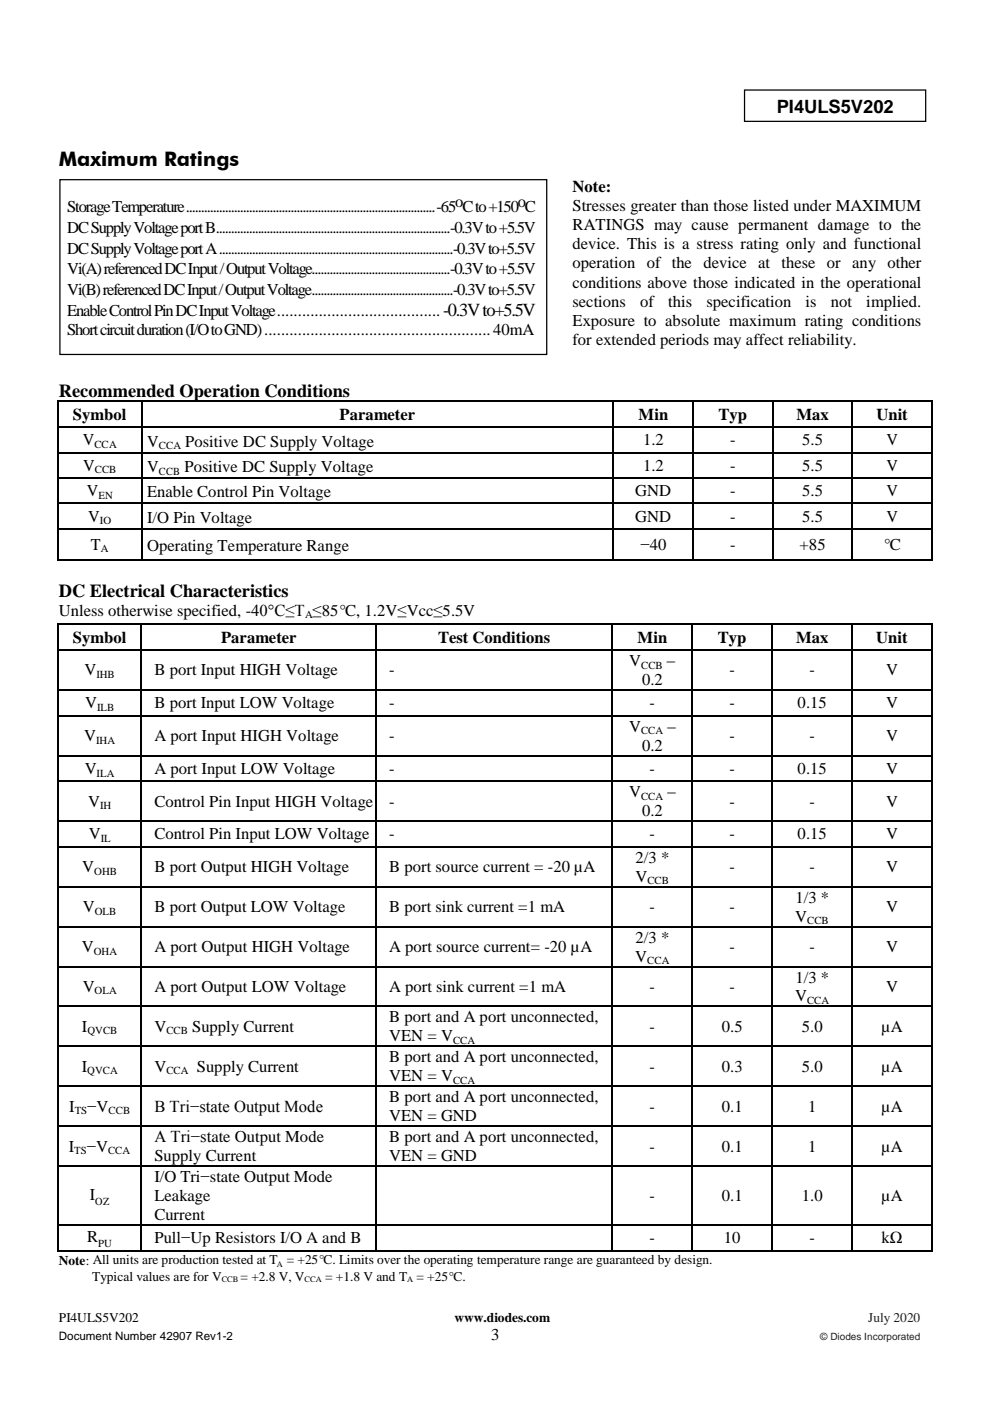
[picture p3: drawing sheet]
<svg xmlns="http://www.w3.org/2000/svg" width="210mm" height="297mm" viewBox="0 0 210 297" stroke-linecap="round" stroke-linejoin="round" font-family="sans-serif">
<defs><g id="words">
<text font-size="4.2" x="12.5" y="35.2">Maximum Ratings</text>
<g font-size="3.9">
<text x="164.6" y="24">PI4ULS5V202</text>
<text x="12.5" y="84">Recommended Operation Conditions</text>
<text x="12.5" y="126.5">DC Electrical Characteristics</text>
</g>
<g font-size="3.5">
<text x="121.4" y="40.8">Note:</text>
<text x="14.3" y="44.9">Storage Temperature...................................................................................-65 C to +150 C</text>
<text x="96.5" y="43.9">o</text>
<text x="109.8" y="43.9">o</text>
<text x="121.4" y="44.8">Stresses greater than those listed under MAXIMUM</text>
<text x="14.3" y="49.4">DCSupply Voltage port B..............................................................................-0.3Vto +5.5V</text>
<text x="14.3" y="53.8">DCSupply Voltageport A..............................................................................-0.3V to+5.5V</text>
<text x="121.4" y="48.8">RATINGS may cause permanent damage to the</text>
<text x="121.4" y="52.8">device. This is a stress rating only and functional</text>
<text x="14.3" y="58.2">Vi(A)referenced DC Input / Output Voltage..............................................-0.3V to +5.5V</text>
<text x="121.4" y="56.9">operation of the device at these or any other</text>
<text x="14.3" y="62.6">Vi(B)referenced DC Input / Output Voltage...............................................-0.3V to+5.5V</text>
<text x="121.4" y="61">conditions above those indicated in the operational</text>
<text x="121.4" y="65">sections</text>
<text x="135.7" y="65">of</text>
<text x="141.6" y="65">this</text>
<text x="149.8" y="65">specification</text>
<text x="170.8" y="65">is</text>
<text x="176.1" y="65">not</text>
<text x="183.6" y="65">implied.</text>
<text x="14.3" y="67">Enable Control Pin DC Input Voltage.......................................-0.3V to+5.5V</text>
<text x="14.3" y="71.1">Short circuit duration(I/O toGND)......................................................40mA</text>
<text x="121.4" y="69.1">Exposure to absolute maximum rating conditions</text>
<text x="121.4" y="73.1">for extended periods may affect reliability.</text>
<text x="15.5" y="89">Symbol</text>
<text x="72" y="89">Parameter</text>
<text x="135.4" y="89">Min</text>
<text x="152.3" y="89">Typ</text>
<text x="168.8" y="89">Max</text>
<text x="185.8" y="89">Unit</text>
<text x="17.5" y="94.3">V</text>
<text x="31.2" y="94.6">V</text>
<text x="39.3" y="94.6">Positive DC Supply Voltage</text>
<text x="136.3" y="94.3">1.2</text>
<text x="154.8" y="94.3">-</text>
<text x="170" y="94.3">5.5</text>
<text x="187.9" y="94.3">V</text>
<text x="17.6" y="99.8">V</text>
<text x="31.2" y="100.1">V</text>
<text x="39.1" y="100.1">Positive DC Supply Voltage</text>
<text x="136.3" y="99.8">1.2</text>
<text x="154.8" y="99.8">-</text>
<text x="170" y="99.8">5.5</text>
<text x="187.9" y="99.8">V</text>
<text x="18.4" y="105.2">V</text>
<text x="31.2" y="105.4">Enable Control Pin Voltage</text>
<text x="134.6" y="105.2">GND</text>
<text x="154.8" y="105.2">-</text>
<text x="170" y="105.2">5.5</text>
<text x="187.9" y="105.2">V</text>
<text x="18.7" y="110.6">V</text>
<text x="31.2" y="110.8">I/O Pin Voltage</text>
<text x="134.6" y="110.6">GND</text>
<text x="154.8" y="110.6">-</text>
<text x="170" y="110.6">5.5</text>
<text x="187.9" y="110.6">V</text>
<text x="19.3" y="116.5">T</text>
<text x="31.2" y="116.8">Operating Temperature Range</text>
<text x="135.7" y="116.5">−40</text>
<text x="154.8" y="116.5">-</text>
<text x="169.5" y="116.5">+85</text>
<text x="187.2" y="116.5">°C</text>
<text x="12.5" y="130.5">Unless otherwise specified, -40°C≤T ≤85°C, 1.2V≤Vcc≤5.5V</text>
<text x="15.5" y="136.3">Symbol</text>
<text x="46.9" y="136.3">Parameter</text>
<text x="92.9" y="136.3">Test Conditions</text>
<text x="135.2" y="136.3">Min</text>
<text x="152.2" y="136.3">Typ</text>
<text x="168.7" y="136.3">Max</text>
<text x="185.8" y="136.3">Unit</text>
<text x="17.9" y="143.1">V</text>
<text x="32.7" y="143.1">B port Input HIGH Voltage</text>
<text x="82.5" y="143.1">-</text>
<text x="133.4" y="141.2">V</text>
<text x="141.4" y="141.2">–</text>
<text x="154.6" y="143.1">-</text>
<text x="171.6" y="143.1">-</text>
<text x="187.8" y="143.1">V</text>
<text x="136.1" y="145.2">0.2</text>
<text x="18" y="150.1">V</text>
<text x="32.7" y="150.1">B port Input LOW Voltage</text>
<text x="82.5" y="150.1">-</text>
<text x="133.3" y="155">V</text>
<text x="137.7" y="150.1">-</text>
<text x="141.5" y="155">–</text>
<text x="154.6" y="150.1">-</text>
<text x="169.1" y="150.1">0.15</text>
<text x="187.8" y="150.1">V</text>
<text x="17.8" y="157.1">V</text>
<text x="32.7" y="157.1">A port Input HIGH Voltage</text>
<text x="82.5" y="157.1">-</text>
<text x="136.1" y="159.1">0.2</text>
<text x="154.6" y="157.1">-</text>
<text x="171.6" y="157.1">-</text>
<text x="187.8" y="157.1">V</text>
<text x="17.9" y="164">V</text>
<text x="32.7" y="164">A port Input LOW Voltage</text>
<text x="82.5" y="164">-</text>
<text x="137.7" y="164">-</text>
<text x="154.6" y="164">-</text>
<text x="169.1" y="164">0.15</text>
<text x="187.8" y="164">V</text>
<text x="18.7" y="171">V</text>
<text x="32.7" y="171">Control Pin Input HIGH Voltage</text>
<text x="82.5" y="171">-</text>
<text x="133.3" y="168.9">V</text>
<text x="136.1" y="173">0.2</text>
<text x="141.5" y="168.9">–</text>
<text x="154.6" y="171">-</text>
<text x="171.6" y="171">-</text>
<text x="187.8" y="171">V</text>
<text x="18.8" y="177.9">V</text>
<text x="32.7" y="177.9">Control Pin Input LOW Voltage</text>
<text x="82.5" y="177.9">-</text>
<text x="137.7" y="177.9">-</text>
<text x="154.6" y="177.9">-</text>
<text x="169.1" y="177.9">0.15</text>
<text x="187.8" y="177.9">V</text>
<text x="17.4" y="184.9">V</text>
<text x="32.7" y="184.9">B port Output HIGH Voltage</text>
<text x="82.5" y="184.9">B port source current = -20 µA</text>
<text x="134.7" y="182.8">2/3 *</text>
<text x="154.6" y="184.9">-</text>
<text x="171.6" y="184.9">-</text>
<text x="187.8" y="184.9">V</text>
<text x="134.7" y="186.9">V</text>
<text x="168.6" y="191.3">1/3 *</text>
<text x="17.6" y="193.3">V</text>
<text x="32.7" y="193.3">B port Output LOW Voltage</text>
<text x="82.5" y="193.3">B port sink current =1 mA</text>
<text x="137.7" y="193.3">-</text>
<text x="154.6" y="193.3">-</text>
<text x="168.6" y="195.4">V</text>
<text x="187.8" y="193.3">V</text>
<text x="17.4" y="201.8">V</text>
<text x="32.7" y="201.8">A port Output HIGH Voltage</text>
<text x="82.5" y="201.8">A port source current= -20 µA</text>
<text x="134.6" y="203.8">V</text>
<text x="134.7" y="199.8">2/3 *</text>
<text x="154.6" y="201.8">-</text>
<text x="171.6" y="201.8">-</text>
<text x="187.8" y="201.8">V</text>
<text x="168.6" y="208.2">1/3 *</text>
<text x="17.5" y="210.2">V</text>
<text x="32.7" y="210.2">A port Output LOW Voltage</text>
<text x="82.5" y="210.2">A port sink current =1 mA</text>
<text x="137.7" y="210.2">-</text>
<text x="154.6" y="210.2">-</text>
<text x="168.5" y="212.3">V</text>
<text x="187.8" y="210.2">V</text>
<text x="17.4" y="218.7">I</text>
<text x="32.7" y="218.7">V</text>
<text x="40.7" y="218.7">Supply Current</text>
<text x="82.5" y="216.7">B port and A port unconnected,</text>
<text x="82.5" y="220.7">VEN = V</text>
<text x="137.7" y="218.7">-</text>
<text x="153" y="218.7">0.5</text>
<text x="170" y="218.7">5.0</text>
<text x="186.8" y="218.7">µA</text>
<text x="17.3" y="227.2">I</text>
<text x="32.7" y="227.2">V</text>
<text x="41.7" y="227.2">Supply Current</text>
<text x="82.5" y="225.1">B port and A port unconnected,</text>
<text x="137.7" y="227.2">-</text>
<text x="153" y="227.2">0.3</text>
<text x="170" y="227.2">5.0</text>
<text x="186.8" y="227.2">µA</text>
<text x="82.5" y="229.2">VEN = V</text>
<text x="82.5" y="233.6">B port and A port unconnected,</text>
<text x="14.6" y="235.6">I</text>
<text x="18.5" y="235.6">−V</text>
<text x="32.7" y="235.6">B Tri−state Output Mode</text>
<text x="82.5" y="237.7">VEN = GND</text>
<text x="137.7" y="235.6">-</text>
<text x="153" y="235.6">0.1</text>
<text x="171.3" y="235.6">1</text>
<text x="186.8" y="235.6">µA</text>
<text x="14.6" y="244.1">I</text>
<text x="18.4" y="244.1">−V</text>
<text x="32.7" y="242.1">A Tri−state Output Mode</text>
<text x="82.5" y="242.1">B port and A port unconnected,</text>
<text x="137.7" y="244.1">-</text>
<text x="153" y="244.1">0.1</text>
<text x="171.3" y="244.1">1</text>
<text x="186.8" y="244.1">µA</text>
<text x="32.7" y="246.1">Supply Current</text>
<text x="32.7" y="250.5">I/O Tri−state Output Mode</text>
<text x="82.5" y="246.1">VEN = GND</text>
<text x="19" y="254.3">I</text>
<text x="32.7" y="254.5">Leakage</text>
<text x="137.7" y="254.5">-</text>
<text x="153" y="254.5">0.1</text>
<text x="170" y="254.5">1.0</text>
<text x="186.8" y="254.5">µA</text>
<text x="18.5" y="263.3">R</text>
<text x="32.7" y="258.6">Current</text>
<text x="32.7" y="263.5">Pull−Up Resistors I/O A and B</text>
<text x="137.7" y="263.5">-</text>
<text x="153.5" y="263.5">10</text>
<text x="171.6" y="263.5">-</text>
<text x="186.8" y="263.5">kΩ</text>
<text x="104.1" y="284.1">3</text>
</g>
<g font-size="2.8">
<text x="12.5" y="268.2">Note: All units are production tested at T = +25°C. Limits over the operating temperature range are guaranteed by design.</text>
<text x="19.6" y="271.4">Typical values are for V</text>
<text x="51" y="271.4">= +2.8 V, V</text>
<text x="68.9" y="271.4">= +1.8 V and T = +25°C.</text>
<text x="12.5" y="280.2">PI4ULS5V202</text>
<text x="96.4" y="280.2">www.diodes.com</text>
</g>
<text font-size="2.8" fill="#231f20" x="184" y="280.2">July 2020</text>
<text font-size="2.5" x="12.5" y="284.1">Document Number 42907 Rev1-2</text>
<g font-size="2.3">
<text x="20" y="94.9">CCA</text>
<text x="33.7" y="95.2">CCA</text>
<text x="20.1" y="100.3">CCB</text>
<text x="33.7" y="100.6">CCB</text>
<text x="20.9" y="105.7">EN</text>
<text x="21.2" y="111.1">IO</text>
<text x="21.4" y="117.1">A</text>
<text x="64.7" y="131">A</text>
<text x="20.4" y="143.7">IHB</text>
<text x="135.9" y="141.7">CCB</text>
<text x="20.6" y="150.6">ILB</text>
<text x="135.9" y="155.6">CCA</text>
<text x="20.4" y="157.6">IHA</text>
<text x="20.5" y="164.6">ILA</text>
<text x="21.2" y="171.5">IH</text>
<text x="135.9" y="169.5">CCA</text>
<text x="21.3" y="178.5">IL</text>
<text x="20" y="185.4">OHB</text>
<text x="137.2" y="187.4">CCB</text>
<text x="20.1" y="193.9">OLB</text>
<text x="171.1" y="195.9">CCB</text>
<text x="19.9" y="202.3">OHA</text>
<text x="137.2" y="204.3">CCA</text>
<text x="20.1" y="210.8">OLA</text>
<text x="171.1" y="212.8">CCA</text>
<text x="18.5" y="219.2">QVCB</text>
<text x="35.3" y="219.2">CCB</text>
<text x="96" y="221.3">CCA</text>
<text x="18.5" y="227.7">QVCA</text>
<text x="35.3" y="227.7">CCA</text>
<text x="96" y="229.7">CCA</text>
<text x="15.8" y="236.2">TS</text>
<text x="23" y="236.2">CCB</text>
<text x="15.7" y="244.6">TS</text>
<text x="22.9" y="244.6">CCA</text>
<text x="20.2" y="255.4">OZ</text>
<text x="20.8" y="264.4">PU</text>
</g>
<text font-size="2.1" fill="#231f20" x="173.9" y="284.1">© Diodes Incorporated</text>
<g font-size="1.8">
<text x="58.7" y="268.5">A</text>
<text x="47" y="271.8">CCB</text>
<text x="64.6" y="271.8">CCA</text>
<text x="86.3" y="271.8">A</text>
</g>
</g></defs>
<path d="M157.8 19.1h38.4v6.6h-38.4zM12.7 38.1h103.2v37h-103.2z" fill="none" stroke="#000" stroke-width=".26"/>
<g fill="#000">
<path d="M12.1 84.9h.4v.3h-.4z" fill-rule="evenodd"/>
<path d="M12.1 84.9h.4v.3h-.4z" fill-rule="evenodd"/>
<path d="M12.1 90.3h.4v.4h-.4z" fill-rule="evenodd"/>
<path d="M12.1 95.7h.4v.4h-.4z" fill-rule="evenodd"/>
<path d="M29.9 84.9h.3v.3h-.3z" fill-rule="evenodd"/>
<path d="M29.9 90.3h.3v.4h-.3z" fill-rule="evenodd"/>
<path d="M29.9 95.7h.3v.4h-.3z" fill-rule="evenodd"/>
<path d="M129.9 84.9h.3v.3h-.3z" fill-rule="evenodd"/>
<path d="M129.9 90.3h.3v.4h-.3z" fill-rule="evenodd"/>
<path d="M129.9 95.7h.3v.4h-.3z" fill-rule="evenodd"/>
<path d="M146.8 84.9h.3v.3h-.3z" fill-rule="evenodd"/>
<path d="M146.8 90.3h.3v.4h-.3z" fill-rule="evenodd"/>
<path d="M146.8 95.7h.3v.4h-.3z" fill-rule="evenodd"/>
<path d="M163.6 84.9h.3v.3h-.3z" fill-rule="evenodd"/>
<path d="M163.6 90.3h.3v.4h-.3z" fill-rule="evenodd"/>
<path d="M163.6 95.7h.3v.4h-.3z" fill-rule="evenodd"/>
<path d="M180.5 84.9h.3v.3h-.3z" fill-rule="evenodd"/>
<path d="M180.5 90.3h.3v.4h-.3z" fill-rule="evenodd"/>
<path d="M180.5 95.7h.3v.4h-.3z" fill-rule="evenodd"/>
<path d="M197.4 84.9h.3v.3h-.3z" fill-rule="evenodd"/>
<path d="M197.4 84.9h.3v.3h-.3z" fill-rule="evenodd"/>
<path d="M197.4 90.3h.3v.4h-.3z" fill-rule="evenodd"/>
<path d="M197.4 95.7h.3v.4h-.3z" fill-rule="evenodd"/>
<path d="M12.1 101.1h.4v.3h-.4z" fill-rule="evenodd"/>
<path d="M12.1 106.5h.4v.4h-.4z" fill-rule="evenodd"/>
<path d="M12.1 111.9h.4v.4h-.4z" fill-rule="evenodd"/>
<path d="M12.1 118.5h.4v.3h-.4z" fill-rule="evenodd"/>
<path d="M12.1 118.5h.4v.3h-.4z" fill-rule="evenodd"/>
<path d="M29.9 101.1h.3v.3h-.3z" fill-rule="evenodd"/>
<path d="M29.9 106.5h.3v.4h-.3z" fill-rule="evenodd"/>
<path d="M29.9 111.9h.3v.4h-.3z" fill-rule="evenodd"/>
<path d="M29.9 118.5h.3v.3h-.3z" fill-rule="evenodd"/>
<path d="M129.9 101.1h.3v.3h-.3z" fill-rule="evenodd"/>
<path d="M129.9 106.5h.3v.4h-.3z" fill-rule="evenodd"/>
<path d="M129.9 111.9h.3v.4h-.3z" fill-rule="evenodd"/>
<path d="M129.9 118.5h.3v.3h-.3z" fill-rule="evenodd"/>
<path d="M146.8 101.1h.3v.3h-.3z" fill-rule="evenodd"/>
<path d="M146.8 106.5h.3v.4h-.3z" fill-rule="evenodd"/>
<path d="M146.8 111.9h.3v.4h-.3z" fill-rule="evenodd"/>
<path d="M146.8 118.5h.3v.3h-.3z" fill-rule="evenodd"/>
<path d="M163.6 101.1h.3v.3h-.3z" fill-rule="evenodd"/>
<path d="M163.6 106.5h.3v.4h-.3z" fill-rule="evenodd"/>
<path d="M163.6 111.9h.3v.4h-.3z" fill-rule="evenodd"/>
<path d="M163.6 118.5h.3v.3h-.3z" fill-rule="evenodd"/>
<path d="M180.5 101.1h.3v.3h-.3z" fill-rule="evenodd"/>
<path d="M180.5 106.5h.3v.4h-.3z" fill-rule="evenodd"/>
<path d="M180.5 111.9h.3v.4h-.3z" fill-rule="evenodd"/>
<path d="M180.5 118.5h.3v.3h-.3z" fill-rule="evenodd"/>
<path d="M197.4 101.1h.3v.3h-.3z" fill-rule="evenodd"/>
<path d="M197.4 106.5h.3v.4h-.3z" fill-rule="evenodd"/>
<path d="M197.4 111.9h.3v.4h-.3z" fill-rule="evenodd"/>
<path d="M197.4 118.5h.3v.3h-.3z" fill-rule="evenodd"/>
<path d="M197.4 118.5h.3v.3h-.3z" fill-rule="evenodd"/>
<path d="M12.1 132.2h.4v.3h-.4z" fill-rule="evenodd"/>
<path d="M12.1 132.2h.4v.3h-.4z" fill-rule="evenodd"/>
<path d="M12.1 137.6h.4v.3h-.4z" fill-rule="evenodd"/>
<path d="M29.8 132.2h.3v.3h-.3z" fill-rule="evenodd"/>
<path d="M29.8 137.6h.3v.3h-.3z" fill-rule="evenodd"/>
<path d="M79.6 132.2h.3v.3h-.3z" fill-rule="evenodd"/>
<path d="M79.6 137.6h.3v.3h-.3z" fill-rule="evenodd"/>
<path d="M129.6 132.2h.3v.3h-.3z" fill-rule="evenodd"/>
<path d="M129.6 137.6h.3v.3h-.3z" fill-rule="evenodd"/>
<path d="M146.6 132.2h.3v.3h-.3z" fill-rule="evenodd"/>
<path d="M146.6 137.6h.3v.3h-.3z" fill-rule="evenodd"/>
<path d="M163.5 132.2h.3v.3h-.3z" fill-rule="evenodd"/>
<path d="M163.5 137.6h.3v.3h-.3z" fill-rule="evenodd"/>
<path d="M180.4 132.2h.4v.3h-.4z" fill-rule="evenodd"/>
<path d="M180.4 137.6h.4v.3h-.4z" fill-rule="evenodd"/>
<path d="M197.4 132.2h.3v.3h-.3z" fill-rule="evenodd"/>
<path d="M197.4 132.2h.3v.3h-.3z" fill-rule="evenodd"/>
<path d="M197.4 137.6h.3v.3h-.3z" fill-rule="evenodd"/>
<path d="M12.1 146.1h.4v.3h-.4z" fill-rule="evenodd"/>
<path d="M12.1 151.5h.4v.3h-.4z" fill-rule="evenodd"/>
<path d="M29.8 146.1h.3v.3h-.3z" fill-rule="evenodd"/>
<path d="M29.8 151.5h.3v.3h-.3z" fill-rule="evenodd"/>
<path d="M79.6 146.1h.3v.3h-.3z" fill-rule="evenodd"/>
<path d="M79.6 151.5h.3v.3h-.3z" fill-rule="evenodd"/>
<path d="M129.6 146.1h.3v.3h-.3z" fill-rule="evenodd"/>
<path d="M129.6 151.5h.3v.3h-.3z" fill-rule="evenodd"/>
<path d="M146.6 146.1h.3v.3h-.3z" fill-rule="evenodd"/>
<path d="M146.6 151.5h.3v.3h-.3z" fill-rule="evenodd"/>
<path d="M163.5 146.1h.3v.3h-.3z" fill-rule="evenodd"/>
<path d="M163.5 151.5h.3v.3h-.3z" fill-rule="evenodd"/>
<path d="M180.4 146.1h.4v.3h-.4z" fill-rule="evenodd"/>
<path d="M180.4 151.5h.4v.3h-.4z" fill-rule="evenodd"/>
<path d="M197.4 146.1h.3v.3h-.3z" fill-rule="evenodd"/>
<path d="M197.4 151.5h.3v.3h-.3z" fill-rule="evenodd"/>
<path d="M12.1 160h.4v.3h-.4z" fill-rule="evenodd"/>
<path d="M12.1 165.4h.4v.4h-.4z" fill-rule="evenodd"/>
<path d="M12.1 173.8h.4v.4h-.4z" fill-rule="evenodd"/>
<path d="M12.1 179.3h.4v.3h-.4z" fill-rule="evenodd"/>
<path d="M29.8 160h.3v.3h-.3z" fill-rule="evenodd"/>
<path d="M29.8 165.4h.3v.4h-.3z" fill-rule="evenodd"/>
<path d="M29.8 173.8h.3v.4h-.3z" fill-rule="evenodd"/>
<path d="M29.8 179.3h.3v.3h-.3z" fill-rule="evenodd"/>
<path d="M79.6 160h.3v.3h-.3z" fill-rule="evenodd"/>
<path d="M79.6 165.4h.3v.4h-.3z" fill-rule="evenodd"/>
<path d="M79.6 173.8h.3v.4h-.3z" fill-rule="evenodd"/>
<path d="M79.6 179.3h.3v.3h-.3z" fill-rule="evenodd"/>
<path d="M129.6 160h.3v.3h-.3z" fill-rule="evenodd"/>
<path d="M129.6 165.4h.3v.4h-.3z" fill-rule="evenodd"/>
<path d="M129.6 173.8h.3v.4h-.3z" fill-rule="evenodd"/>
<path d="M129.6 179.3h.3v.3h-.3z" fill-rule="evenodd"/>
<path d="M146.6 160h.3v.3h-.3z" fill-rule="evenodd"/>
<path d="M146.6 165.4h.3v.4h-.3z" fill-rule="evenodd"/>
<path d="M146.6 173.8h.3v.4h-.3z" fill-rule="evenodd"/>
<path d="M146.6 179.3h.3v.3h-.3z" fill-rule="evenodd"/>
<path d="M163.5 160h.3v.3h-.3z" fill-rule="evenodd"/>
<path d="M163.5 165.4h.3v.4h-.3z" fill-rule="evenodd"/>
<path d="M163.5 173.8h.3v.4h-.3z" fill-rule="evenodd"/>
<path d="M163.5 179.3h.3v.3h-.3z" fill-rule="evenodd"/>
<path d="M180.4 160h.4v.3h-.4z" fill-rule="evenodd"/>
<path d="M180.4 165.4h.4v.4h-.4z" fill-rule="evenodd"/>
<path d="M180.4 173.8h.4v.4h-.4z" fill-rule="evenodd"/>
<path d="M180.4 179.3h.4v.3h-.4z" fill-rule="evenodd"/>
<path d="M197.4 160h.3v.3h-.3z" fill-rule="evenodd"/>
<path d="M197.4 165.4h.3v.4h-.3z" fill-rule="evenodd"/>
<path d="M197.4 173.8h.3v.4h-.3z" fill-rule="evenodd"/>
<path d="M197.4 179.3h.3v.3h-.3z" fill-rule="evenodd"/>
<path d="M12.1 187.8h.4v.3h-.4z" fill-rule="evenodd"/>
<path d="M12.1 196.2h.4v.3h-.4z" fill-rule="evenodd"/>
<path d="M29.8 187.8h.3v.3h-.3z" fill-rule="evenodd"/>
<path d="M29.8 196.2h.3v.3h-.3z" fill-rule="evenodd"/>
<path d="M79.6 187.8h.3v.3h-.3z" fill-rule="evenodd"/>
<path d="M79.6 196.2h.3v.3h-.3z" fill-rule="evenodd"/>
<path d="M129.6 187.8h.3v.3h-.3z" fill-rule="evenodd"/>
<path d="M129.6 196.2h.3v.3h-.3z" fill-rule="evenodd"/>
<path d="M146.6 187.8h.3v.3h-.3z" fill-rule="evenodd"/>
<path d="M146.6 196.2h.3v.3h-.3z" fill-rule="evenodd"/>
<path d="M163.5 187.8h.3v.3h-.3z" fill-rule="evenodd"/>
<path d="M163.5 196.2h.3v.3h-.3z" fill-rule="evenodd"/>
<path d="M180.4 187.8h.4v.3h-.4z" fill-rule="evenodd"/>
<path d="M180.4 196.2h.4v.3h-.4z" fill-rule="evenodd"/>
<path d="M197.4 187.8h.3v.3h-.3z" fill-rule="evenodd"/>
<path d="M197.4 196.2h.3v.3h-.3z" fill-rule="evenodd"/>
<path d="M12.1 204.7h.4v.3h-.4z" fill-rule="evenodd"/>
<path d="M12.1 213.1h.4v.4h-.4z" fill-rule="evenodd"/>
<path d="M29.8 204.7h.3v.3h-.3z" fill-rule="evenodd"/>
<path d="M29.8 213.1h.3v.4h-.3z" fill-rule="evenodd"/>
<path d="M79.6 204.7h.3v.3h-.3z" fill-rule="evenodd"/>
<path d="M79.6 213.1h.3v.4h-.3z" fill-rule="evenodd"/>
<path d="M129.6 204.7h.3v.3h-.3z" fill-rule="evenodd"/>
<path d="M129.6 213.1h.3v.4h-.3z" fill-rule="evenodd"/>
<path d="M146.6 204.7h.3v.3h-.3z" fill-rule="evenodd"/>
<path d="M146.6 213.1h.3v.4h-.3z" fill-rule="evenodd"/>
<path d="M163.5 204.7h.3v.3h-.3z" fill-rule="evenodd"/>
<path d="M163.5 213.1h.3v.4h-.3z" fill-rule="evenodd"/>
<path d="M180.4 204.7h.4v.3h-.4z" fill-rule="evenodd"/>
<path d="M180.4 213.1h.4v.4h-.4z" fill-rule="evenodd"/>
<path d="M197.4 204.7h.3v.3h-.3z" fill-rule="evenodd"/>
<path d="M197.4 213.1h.3v.4h-.3z" fill-rule="evenodd"/>
<path d="M12.1 221.6h.4v.3h-.4z" fill-rule="evenodd"/>
<path d="M12.1 230.1h.4v.3h-.4z" fill-rule="evenodd"/>
<path d="M12.1 238.5h.4v.4h-.4z" fill-rule="evenodd"/>
<path d="M29.8 221.6h.3v.3h-.3z" fill-rule="evenodd"/>
<path d="M29.8 230.1h.3v.3h-.3z" fill-rule="evenodd"/>
<path d="M29.8 238.5h.3v.4h-.3z" fill-rule="evenodd"/>
<path d="M79.6 221.6h.3v.3h-.3z" fill-rule="evenodd"/>
<path d="M79.6 230.1h.3v.3h-.3z" fill-rule="evenodd"/>
<path d="M79.6 238.5h.3v.4h-.3z" fill-rule="evenodd"/>
<path d="M129.6 221.6h.3v.3h-.3z" fill-rule="evenodd"/>
<path d="M129.6 230.1h.3v.3h-.3z" fill-rule="evenodd"/>
<path d="M129.6 238.5h.3v.4h-.3z" fill-rule="evenodd"/>
<path d="M146.6 221.6h.3v.3h-.3z" fill-rule="evenodd"/>
<path d="M146.6 230.1h.3v.3h-.3z" fill-rule="evenodd"/>
<path d="M146.6 238.5h.3v.4h-.3z" fill-rule="evenodd"/>
<path d="M163.5 221.6h.3v.3h-.3z" fill-rule="evenodd"/>
<path d="M163.5 230.1h.3v.3h-.3z" fill-rule="evenodd"/>
<path d="M163.5 238.5h.3v.4h-.3z" fill-rule="evenodd"/>
<path d="M180.4 221.6h.4v.3h-.4z" fill-rule="evenodd"/>
<path d="M180.4 230.1h.4v.3h-.4z" fill-rule="evenodd"/>
<path d="M180.4 238.5h.4v.4h-.4z" fill-rule="evenodd"/>
<path d="M197.4 221.6h.3v.3h-.3z" fill-rule="evenodd"/>
<path d="M197.4 230.1h.3v.3h-.3z" fill-rule="evenodd"/>
<path d="M197.4 238.5h.3v.4h-.3z" fill-rule="evenodd"/>
<path d="M12.1 247h.4v.3h-.4z" fill-rule="evenodd"/>
<path d="M12.1 259.5h.4v.3h-.4z" fill-rule="evenodd"/>
<path d="M29.8 247h.3v.3h-.3z" fill-rule="evenodd"/>
<path d="M29.8 259.5h.3v.3h-.3z" fill-rule="evenodd"/>
<path d="M79.6 247h.3v.3h-.3z" fill-rule="evenodd"/>
<path d="M79.6 259.5h.3v.3h-.3z" fill-rule="evenodd"/>
<path d="M129.6 247h.3v.3h-.3z" fill-rule="evenodd"/>
<path d="M129.6 259.5h.3v.3h-.3z" fill-rule="evenodd"/>
<path d="M146.6 247h.3v.3h-.3z" fill-rule="evenodd"/>
<path d="M146.6 259.5h.3v.3h-.3z" fill-rule="evenodd"/>
<path d="M163.5 247h.3v.3h-.3z" fill-rule="evenodd"/>
<path d="M163.5 259.5h.3v.3h-.3z" fill-rule="evenodd"/>
<path d="M180.4 247h.4v.3h-.4z" fill-rule="evenodd"/>
<path d="M180.4 259.5h.4v.3h-.4z" fill-rule="evenodd"/>
<path d="M197.4 247h.3v.3h-.3z" fill-rule="evenodd"/>
<path d="M197.4 259.5h.3v.3h-.3z" fill-rule="evenodd"/>
<path d="M12.1 265h.4v.3h-.4z" fill-rule="evenodd"/>
<path d="M12.1 265h.4v.3h-.4z" fill-rule="evenodd"/>
<path d="M29.8 265h.3v.3h-.3z" fill-rule="evenodd"/>
<path d="M79.6 265h.3v.3h-.3z" fill-rule="evenodd"/>
<path d="M129.6 265h.3v.3h-.3z" fill-rule="evenodd"/>
<path d="M146.6 265h.3v.3h-.3z" fill-rule="evenodd"/>
<path d="M163.5 265h.3v.3h-.3z" fill-rule="evenodd"/>
<path d="M180.4 265h.4v.3h-.4z" fill-rule="evenodd"/>
<path d="M197.4 265h.3v.3h-.3z" fill-rule="evenodd"/>
<path d="M197.4 265h.3v.3h-.3z" fill-rule="evenodd"/>
</g>
<g fill="none" stroke="#000" stroke-width=".34">
<path d="M12.3 85.2v5.1M12.3 90.7v5M12.3 96.1v5M12.5 85.1h17.4M12.5 90.5h17.4M12.5 95.9h17.4M30 85.2v5.1M30 90.7v5M30 96.1v5M30.2 85.1h99.7M30.2 90.5h99.7M30.2 95.9h99.7"/>
<path d="M130 85.2v5.1M130 90.7v5M130 96.1v5M130.2 85.1h16.6M130.2 90.5h16.6M130.2 95.9h16.6M146.9 85.2v5.1M146.9 90.7v5M146.9 96.1v5M147.1 85.1h16.5M147.1 90.5h16.5M147.1 95.9h16.5"/>
<path d="M163.8 85.2v5.1M163.8 90.7v5M163.8 96.1v5M163.9 85.1h16.6M163.9 90.5h16.6M163.9 95.9h16.6M180.7 85.2v5.1M180.7 90.7v5M180.7 96.1v5M180.8 85.1h16.6M180.8 90.5h16.6M180.8 95.9h16.6"/>
<path d="M197.6 85.2v5.1M197.6 90.7v5M197.6 96.1v5M12.3 101.4v5.1M12.3 106.9v5M12.3 112.3v6.2M12.5 101.3h17.4M12.5 106.7h17.4M12.5 112.1h17.4M12.5 118.6h17.4M30 101.4v5.1M30 106.9v5"/>
<path d="M30 112.3v6.2M30.2 101.3h99.7M30.2 106.7h99.7M30.2 112.1h99.7M30.2 118.6h99.7M130 101.4v5.1M130 106.9v5M130 112.3v6.2M130.2 101.3h16.6M130.2 106.7h16.6M130.2 112.1h16.6M130.2 118.6h16.6"/>
<path d="M146.9 101.4v5.1M146.9 106.9v5M146.9 112.3v6.2M147.1 101.3h16.5M147.1 106.7h16.5M147.1 112.1h16.5M147.1 118.6h16.5M163.8 101.4v5.1M163.8 106.9v5M163.8 112.3v6.2M163.9 101.3h16.6M163.9 106.7h16.6"/>
<path d="M163.9 112.1h16.6M163.9 118.6h16.6M180.7 101.4v5.1M180.7 106.9v5M180.7 112.3v6.2M180.8 101.3h16.6M180.8 106.7h16.6M180.8 112.1h16.6M180.8 118.6h16.6M197.6 101.4v5.1M197.6 106.9v5M197.6 112.3v6.2"/>
<path d="M12.3 132.5v5.1M12.3 137.9v8.2M12.5 132.4h17.3M12.5 137.8h17.3M30 132.5v5.1M30 137.9v8.2M30.1 132.4h49.5M30.1 137.8h49.5M79.7 132.5v5.1M79.7 137.9v8.2M79.9 132.4h49.7M79.9 137.8h49.7"/>
<path d="M129.8 132.5v5.1M129.8 137.9v8.2M129.9 132.4h16.6M129.9 137.8h16.6M146.7 132.5v5.1M146.7 137.9v8.2M146.9 132.4h16.6M146.9 137.8h16.6M163.7 132.5v5.1M163.7 137.9v8.2M163.8 132.4h16.6M163.8 137.8h16.6"/>
<path d="M180.6 132.5v5.1M180.6 137.9v8.2M180.8 132.4h16.6M180.8 137.8h16.6M197.5 132.5v5.1M197.5 137.9v8.2M12.3 146.4v5.1M12.3 151.8v8.2M12.5 146.2h17.3M12.5 151.7h17.3M30 146.4v5.1M30 151.8v8.2"/>
<path d="M30.1 146.2h49.5M30.1 151.7h49.5M79.7 146.4v5.1M79.7 151.8v8.2M79.9 146.2h49.7M79.9 151.7h49.7M129.8 146.4v5.1M129.8 151.8v8.2M129.9 146.2h16.6M129.9 151.7h16.6M146.7 146.4v5.1M146.7 151.8v8.2"/>
<path d="M146.9 146.2h16.6M146.9 151.7h16.6M163.7 146.4v5.1M163.7 151.8v8.2M163.8 146.2h16.6M163.8 151.7h16.6M180.6 146.4v5.1M180.6 151.8v8.2M180.8 146.2h16.6M180.8 151.7h16.6M197.5 146.4v5.1M197.5 151.8v8.2"/>
<path d="M12.3 160.3v5.1M12.3 165.8v8M12.3 174.2v5.1M12.3 179.6v8.2M12.5 160.1h17.3M12.5 165.6h17.3M12.5 174h17.3M12.5 179.5h17.3M30 160.3v5.1M30 165.8v8M30 174.2v5.1M30 179.6v8.2"/>
<path d="M30.1 160.1h49.5M30.1 165.6h49.5M30.1 174h49.5M30.1 179.5h49.5M79.7 160.3v5.1M79.7 165.8v8M79.7 174.2v5.1M79.7 179.6v8.2M79.9 160.1h49.7M79.9 165.6h49.7M79.9 174h49.7M79.9 179.5h49.7"/>
<path d="M129.8 160.3v5.1M129.8 165.8v8M129.8 174.2v5.1M129.8 179.6v8.2M129.9 160.1h16.6M129.9 165.6h16.6M129.9 174h16.6M129.9 179.5h16.6M146.7 160.3v5.1M146.7 165.8v8M146.7 174.2v5.1M146.7 179.6v8.2"/>
<path d="M146.9 160.1h16.6M146.9 165.6h16.6M146.9 174h16.6M146.9 179.5h16.6M163.7 160.3v5.1M163.7 165.8v8M163.7 174.2v5.1M163.7 179.6v8.2M163.8 160.1h16.6M163.8 165.6h16.6M163.8 174h16.6M163.8 179.5h16.6"/>
<path d="M180.6 160.3v5.1M180.6 165.8v8M180.6 174.2v5.1M180.6 179.6v8.2M180.8 160.1h16.6M180.8 165.6h16.6M180.8 174h16.6M180.8 179.5h16.6M197.5 160.3v5.1M197.5 165.8v8M197.5 174.2v5.1M197.5 179.6v8.2"/>
<path d="M12.3 188.1v8.1M12.3 196.5v8.2M12.5 187.9h17.3M12.5 196.4h17.3M30 188.1v8.1M30 196.5v8.2M30.1 187.9h49.5M30.1 196.4h49.5M79.7 188.1v8.1M79.7 196.5v8.2M79.9 187.9h49.7M79.9 196.4h49.7"/>
<path d="M129.8 188.1v8.1M129.8 196.5v8.2M129.9 187.9h16.6M129.9 196.4h16.6M146.7 188.1v8.1M146.7 196.5v8.2M146.9 187.9h16.6M146.9 196.4h16.6M163.7 188.1v8.1M163.7 196.5v8.2M163.8 187.9h16.6M163.8 196.4h16.6"/>
<path d="M180.6 188.1v8.1M180.6 196.5v8.2M180.8 187.9h16.6M180.8 196.4h16.6M197.5 188.1v8.1M197.5 196.5v8.2M12.3 205v8.1M12.3 213.5v8.1M12.5 204.8h17.3M12.5 213.3h17.3M30 205v8.1M30 213.5v8.1"/>
<path d="M30.1 204.8h49.5M30.1 213.3h49.5M79.7 205v8.1M79.7 213.5v8.1M79.9 204.8h49.7M79.9 213.3h49.7M129.8 205v8.1M129.8 213.5v8.1M129.9 204.8h16.6M129.9 213.3h16.6M146.7 205v8.1M146.7 213.5v8.1"/>
<path d="M146.9 204.8h16.6M146.9 213.3h16.6M163.7 205v8.1M163.7 213.5v8.1M163.8 204.8h16.6M163.8 213.3h16.6M180.6 205v8.1M180.6 213.5v8.1M180.8 204.8h16.6M180.8 213.3h16.6M197.5 205v8.1M197.5 213.5v8.1"/>
<path d="M12.3 221.9v8.2M12.3 230.4v8.1M12.3 238.9v8.1M12.5 221.8h17.3M12.5 230.2h17.3M12.5 238.7h17.3M30 221.9v8.2M30 230.4v8.1M30 238.9v8.1M30.1 221.8h49.5M30.1 230.2h49.5M30.1 238.7h49.5"/>
<path d="M79.7 221.9v8.2M79.7 230.4v8.1M79.7 238.9v8.1M79.9 221.8h49.7M79.9 230.2h49.7M79.9 238.7h49.7M129.8 221.9v8.2M129.8 230.4v8.1M129.8 238.9v8.1M129.9 221.8h16.6M129.9 230.2h16.6M129.9 238.7h16.6"/>
<path d="M146.7 221.9v8.2M146.7 230.4v8.1M146.7 238.9v8.1M146.9 221.8h16.6M146.9 230.2h16.6M146.9 238.7h16.6M163.7 221.9v8.2M163.7 230.4v8.1M163.7 238.9v8.1M163.8 221.8h16.6M163.8 230.2h16.6M163.8 238.7h16.6"/>
<path d="M180.6 221.9v8.2M180.6 230.4v8.1M180.6 238.9v8.1M180.8 221.8h16.6M180.8 230.2h16.6M180.8 238.7h16.6M197.5 221.9v8.2M197.5 230.4v8.1M197.5 238.9v8.1M12.3 247.3v12.2M12.3 259.8v5.2M12.5 247.1h17.3"/>
<path d="M12.5 259.7h17.3M30 247.3v12.2M30 259.8v5.2M30.1 247.1h49.5M30.1 259.7h49.5M79.7 247.3v12.2M79.7 259.8v5.2M79.9 247.1h49.7M79.9 259.7h49.7M129.8 247.3v12.2M129.8 259.8v5.2M129.9 247.1h16.6"/>
<path d="M129.9 259.7h16.6M146.7 247.3v12.2M146.7 259.8v5.2M146.9 247.1h16.6M146.9 259.7h16.6M163.7 247.3v12.2M163.7 259.8v5.2M163.8 247.1h16.6M163.8 259.7h16.6M180.6 247.3v12.2M180.6 259.8v5.2M180.8 247.1h16.6"/>
<path d="M180.8 259.7h16.6M197.5 247.3v12.2M197.5 259.8v5.2M12.5 265.1h17.3M30.1 265.1h49.5M79.9 265.1h49.7M129.9 265.1h16.6M146.9 265.1h16.6M163.8 265.1h16.6M180.8 265.1h16.6"/>
</g>
<path d="M118.8 36.2h79.1v38.9h-79.1z" fill-rule="evenodd" fill="#fff"/>
<use href="#words"/>
</svg>
